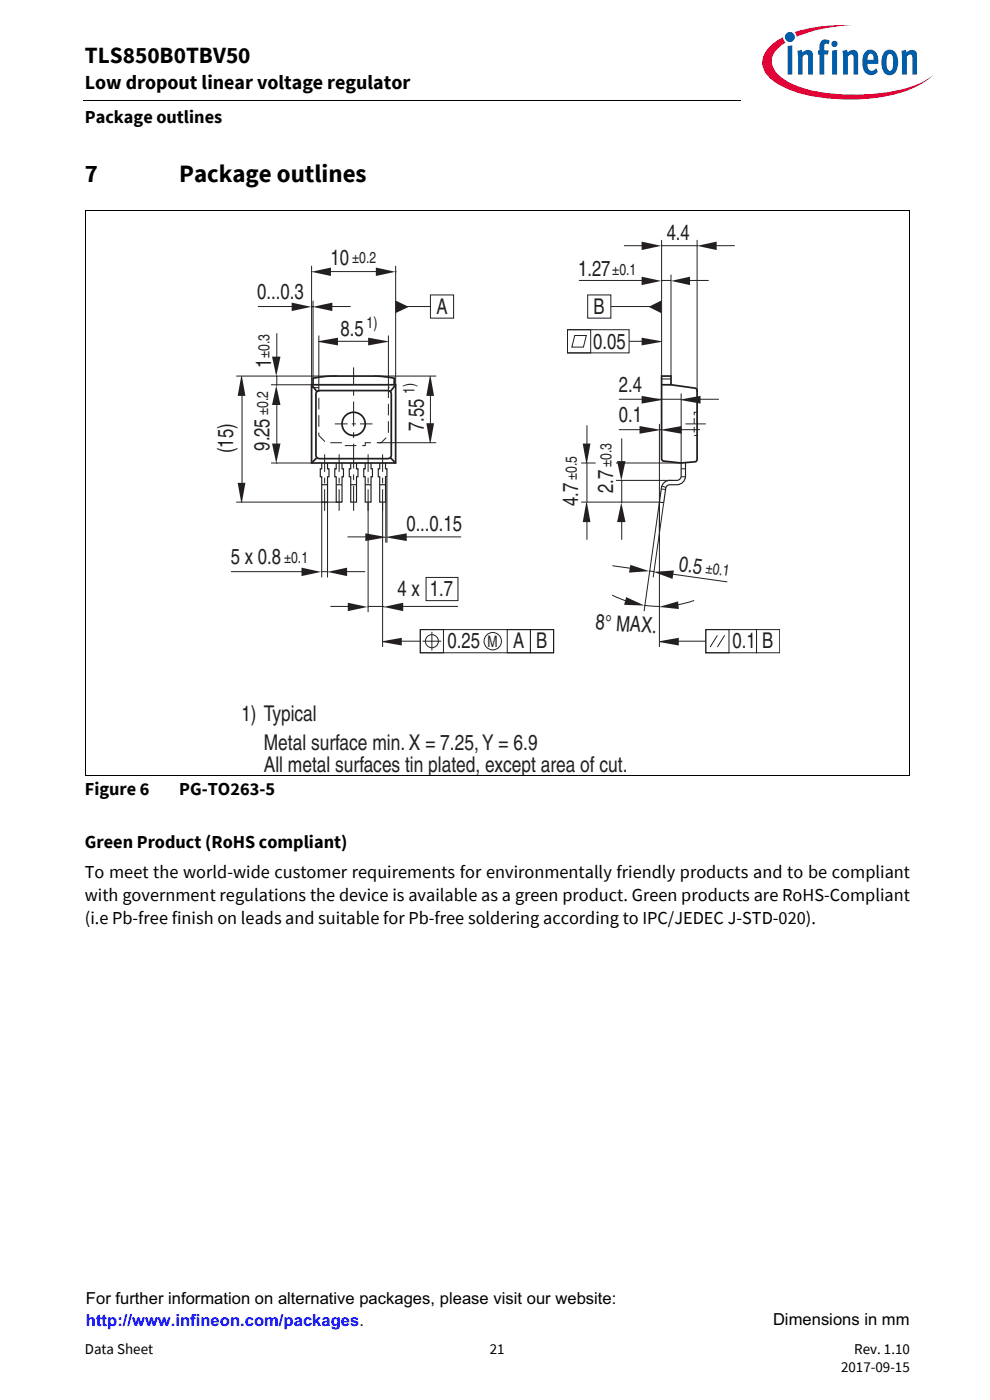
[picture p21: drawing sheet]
<svg xmlns="http://www.w3.org/2000/svg" width="210mm" height="297mm" viewBox="0 0 210 297" stroke-linecap="round" stroke-linejoin="round" font-family="sans-serif">
<defs><g id="words">
<g font-size="5.3">
<text x="18" y="38.5">7</text>
<text x="38" y="38.5">Package outlines</text>
</g>
<text font-size="4.9" x="18" y="13.4">TLS850B0TBV50</text>
<g font-size="4.6" fill="#231f20">
<text x="141.4" y="50.9">4.4</text>
<text x="70.1" y="56.1">10</text>
<text x="122.6" y="58.6">1.27</text>
<text x="54.6" y="63.5">0...0.3</text>
<text x="72.2" y="71.2">8.5</text>
<text x="92.6" y="66.6">A</text>
<text x="125.9" y="66.6">B</text>
<text x="57.5" y="78" transform="rotate(-90 57.5 78)">1</text>
<text x="125.8" y="73.9">0.05</text>
<text x="131.3" y="83.2">2.4</text>
<text x="131.3" y="89.6">0.1</text>
<text x="57.2" y="95.6" transform="rotate(-90 57.2 95.6)">9.25</text>
<text x="89.9" y="91.4" transform="rotate(-90 89.9 91.4)">7.55</text>
<text x="49.5" y="96.2" transform="rotate(-90 49.5 96.2)">(15)</text>
<text x="122.6" y="107.3" transform="rotate(-90 122.6 107.3)">4.7</text>
<text x="130" y="104.6" transform="rotate(-90 130 104.6)">2.7</text>
<text x="86.2" y="112.7">0...0.15</text>
<text x="49" y="119.7">5 x 0.8</text>
<text x="143.9" y="121.1" transform="rotate(8 143.9 121.1)">0.5</text>
<text x="84.3" y="126.5">4 x</text>
<text x="91.2" y="126.5">1.7</text>
<text x="94.9" y="137.6">0.25</text>
<text x="108.9" y="137.6">A</text>
<text x="113.7" y="137.6">B</text>
<text x="126.2" y="133.5" transform="rotate(4 126.2 133.5)">8° MAX.</text>
<text x="155.4" y="137.6">0.1</text>
<text x="161.7" y="137.6">B</text>
<text x="51.2" y="152.9">1) Typical</text>
<text x="56" y="159.1">Metal surface min. X = 7.25, Y = 6.9</text>
<text x="56" y="163.8">All metal surfaces tin plated, except area of cut.</text>
</g>
<text font-size="4.2" x="18" y="19">Low dropout linear voltage regulator</text>
<g font-size="3.9">
<text x="18" y="26.2">Package outlines</text>
<text x="18" y="168.6">Figure 6</text>
<text x="38" y="168.6">PG-TO263-5</text>
<text x="18" y="179.8">Green Product (RoHS compliant)</text>
<text x="18" y="186.2">To meet the world-wide customer requirements for environmentally friendly products and to be compliant</text>
<text x="18" y="191.1">with government regulations the device is available as a green product. Green products are RoHS-Compliant</text>
<text x="18" y="196.1">(i.e Pb-free finish on leads and suitable for Pb-free soldering according to IPC/JEDEC J-STD-020).</text>
</g>
<g font-size="3.5">
<text x="18.2" y="276.7">For further information on alternative packages, please visit our website:</text>
<text x="164" y="281.1">Dimensions in mm</text>
</g>
<text font-size="3.5" fill="#00f" x="18.2" y="281.2">http://www.infineon.com/packages.</text>
<g font-size="3.4" fill="#231f20">
<text x="74.7" y="55.8">±0.2</text>
<text x="129.9" y="58.3">±0.1</text>
<text x="77.8" y="69.5">1)</text>
<text x="57.2" y="75.9" transform="rotate(-90 57.2 75.9)">±0.3</text>
<text x="87.9" y="83.5" transform="rotate(-90 87.9 83.5)">1)</text>
<text x="56.9" y="88.1" transform="rotate(-90 56.9 88.1)">±0.2</text>
<text x="122.3" y="101.9" transform="rotate(-90 122.3 101.9)">±0.5</text>
<text x="129.7" y="99.1" transform="rotate(-90 129.7 99.1)">±0.3</text>
<text x="60.2" y="119.4">±0.1</text>
<text x="149.5" y="121.5" transform="rotate(8 149.5 121.5)">±0.1</text>
<text x="103.4" y="137.3">M</text>
</g>
<g font-size="3.2">
<text x="18" y="287.3">Data Sheet</text>
<text x="103.9" y="287.3">21</text>
<text x="181.2" y="287.3">Rev. 1.10</text>
<text x="178.4" y="291.2">2017-09-15</text>
</g>
</g></defs>
<path d="M17.7 21.3l.1 .1z" fill="#000"/>
<path d="M17.8 21.4h140.5" fill="none" stroke="#000" stroke-width=".21"/>
<path d="M157.3 5.1h42.7v21.5h-42.7z" fill="#fff"/>
<path d="M168.6 6.8l.4 1 1.4-.5a31.9 31.9 0 0 1 10.7-1.9 32.2 32.2 0 0 0-12.5 1.4zM163.4 9.8a4.3 4.3 0 0 0 0 6.9 21.8 21.8 0 0 0 11.7 4.1 38.5 38.5 0 0 0 18.7-2.1 14.3 14.3 0 0 0 4.2-2.8 18.4 18.4 0 0 1-8.8 3.5 40.4 40.4 0 0 1-20.2-1.2l-1.6-.7a6.4 6.4 0 0 1-3.7-4.4 5.1 5.1 0 0 1 2.9-4.1l-.3-.3-.2-.8-1 .5z" fill-rule="evenodd" fill="#e30034"/>
<path d="M166.5 7.8a1.06 1.06 0 0 0 2.1 0 1.06 1.06 0 0 0-2.1 0zM167.1 9.8v6h.9v-6.2zM169.1 10.8l.2 1.3v3.7h.9v-3.8l.7-.4h.3l.2 .3v3.9h1v-3.9a1.21 1.21 0 0 0-.8-1.3 1.21 1.21 0 0 0-1.4 .5l-.1-.6zM174.3 8.6a2.41 2.41 0 0 0-.5 2.1h-.3v.9h.3v4.2h1v-4.2h.8l.2-.9h-1v-.9a.49 .49 0 0 1 .3-.6 .49 .49 0 0 1 .6 .2l.3-.7a1.45 1.45 0 0 0-1.7-.1zM176.5 10.7v5.1h1v-5.2zM176.3 9.3a.7 .7 0 0 0 1.4 0 .7 .7 0 0 0-1.4 0zM178.7 10.8l.1 5h1v-3.8a.64 .64 0 0 1 .5-.5 .64 .64 0 0 1 .7 .4v3.9h1v-3.9a1.22 1.22 0 0 0-.8-1.3 1.22 1.22 0 0 0-1.4 .5l-.2-.6zM183.7 10.8a3.9 3.9 0 0 0-.1 4.7 1.76 1.76 0 0 0 2.6-.3l-.4-.7a.99 .99 0 0 1-1.6 .1l-.2-1.1h2.3v-.2a2.3 2.3 0 0 0-1.5-2.8h-.5zM184.2 11.7a.65 .65 0 0 1 .9-.2 .65 .65 0 0 1 .2 .9v.3h-1.3zM187.7 10.9a3.9 3.9 0 0 0 .1 4.8 1.68 1.68 0 0 0 2.6-1.5 3.8 3.8 0 0 0-.7-3.3 1.59 1.59 0 0 0-2 0zM188.4 11.6l.2-.1a.86 .86 0 0 1 .8 1.2v.7a1.26 1.26 0 0 1-.6 1.7 2.12 2.12 0 0 1-.7-2.4l.1-.9zM191.2 10.8l.1 5h1v-3.8l.7-.4h.3l.2 .3v3.9h1v-4.2a1.08 1.08 0 0 0-.6-1 1.08 1.08 0 0 0-1.3 .2l-.4 .3v-.6z" fill-rule="evenodd" fill="#005da9"/>
<g fill="none" stroke="#231f20" stroke-width=".21">
<path d="M66.1 56.4v25.2M69.8 57.6h10.4M83.9 56.4v25.2M66.4 63.8v16.6M140.3 80.4h2M144.5 99.5h.9M140.3 103.7l.9 .2M140.4 103.1l.8 .3M144.5 101.1h.9M89.1 133.6h28.3v4.9h-28.3zM89.1 133.6h5v4.9h-5zM89.6 136h4"/>
<path d="M91.6 134v4M107.6 133.6h4.9v4.9h-4.9zM112.5 133.6h4.9v4.9h-4.9z"/>
<circle cx="91.6" cy="136" r="1.38"/>
<circle cx="104.5" cy="136" r="1.84"/>
</g>
<g fill="none" stroke="#231f20" stroke-width=".37">
<path d="M140.3 79.8h2v1.8l5.1 .7 .4 .3 .1 14.9-.3 .4a15.6 15.6 0 0 1-7.1-.2l-.2-.4zM66.1 81.6h17.8v16.6h-17.8zM66.1 81.6l1.1 1.5M66.4 81.6v-1.4l3.7-.4h9.8l1.9 .1 1.8 .3v1.4M67.2 83.1l.5-.2h14.6a.74 .74 0 0 1 .7 .7v13a.74 .74 0 0 1-.7 .7h-14.6a.74 .74 0 0 1-.7-.7v-13zM67.2 97.1l-1.1 1.1M82.8 97.1l1.1 1.1M83.9 81.6l-1.1 1.5M140.3 81.6h2"/>
<circle cx="75" cy="89.9" r="2.46"/>
</g>
<path d="M71.9 108.4v-12M78.1 108.4v-12" fill="none" stroke="#231f20" stroke-width=".21" stroke-dasharray="4.6 1.2 1.2 1.2" stroke-linecap="butt"/>
<path d="M145.4 98.1v2.9a1.84 1.84 0 0 1-1.8 1.8h-1.5a.86 .86 0 0 0-.9 .8l-.4 3-.9-.1 .4-3.1a1.78 1.78 0 0 1 1.8-1.5h1.5a.92 .92 0 0 0 .9-.9v-2.8M71.3 102.8h1.2" fill="none" stroke="#231f20" stroke-width=".25"/>
<path d="M147.9 87.5h-.7v4.9h.7" fill="none" stroke="#231f20" stroke-width=".21" stroke-dasharray="1.2 .6" stroke-linecap="butt"/>
<path d="M71 89.9h8" fill="none" stroke="#231f20" stroke-width=".21" stroke-dasharray="2.7 .9 .9 .9" stroke-linecap="butt"/>
<path d="M145.4 89.9h4.3" fill="none" stroke="#231f20" stroke-width=".21" stroke-dasharray="6.1 1.2 1.2 1.2" stroke-linecap="butt"/>
<g fill="#231f20">
<path d="M66 57.7l4.2-.9v1.8z"/>
<path d="M79.7 56.8l4.2 .9-4.2 .9z"/>
</g>
<path d="M67.6 71.2v11M82.4 71.2v11" fill="none" stroke="#231f20" stroke-width=".21"/>
<g fill="#231f20">
<path d="M82.2 72.4v.1z"/>
<path d="M78.1 71.6l4.1 .8v.1l-4.1 .8z"/>
</g>
<path d="M70.1 72.4h10.1" fill="none" stroke="#231f20" stroke-width=".21"/>
<g fill="#231f20">
<path d="M67.5 72.4v.1z"/>
<path d="M67.5 72.4l4.2-.8v1.7l-4.2-.8z"/>
</g>
<path d="M79.3 79.8h13.2M80.2 93.9h12.3M91.3 83.5v6.7" fill="none" stroke="#231f20" stroke-width=".21"/>
<g fill="#231f20">
<path d="M91.2 79.8h.1z"/>
<path d="M91.2 79.8h.1l.8 4.2h-1.7z"/>
<path d="M91.2 94h.1z"/>
<path d="M90.4 89.8h1.7l-.8 4.2h-.1z"/>
</g>
<path d="M50.1 79.8h21.5M57.5 81.6h8.6M57.5 98.2h8.9M58.7 85.3v9.2M50.1 106.5h22.1" fill="none" stroke="#231f20" stroke-width=".21"/>
<g fill="#231f20">
<path d="M58.6 81.8l.9 4.1h-1.8z"/>
<path d="M57.7 94.1h1.8l-.9 4.2z"/>
</g>
<path d="M58.7 70.7v6.3" fill="none" stroke="#231f20" stroke-width=".21"/>
<path d="M57.7 75.7h1.8l-.9 4.1z" fill="#231f20"/>
<path d="M58.7 79.8v1.8" fill="none" stroke="#231f20" stroke-width=".21"/>
<g fill="#231f20">
<path d="M51.2 79.8h.1z"/>
<path d="M51.2 79.8h.1l.8 4.2h-1.7z"/>
</g>
<path d="M51.3 83.5v19.3" fill="none" stroke="#231f20" stroke-width=".21"/>
<g fill="#231f20">
<path d="M51.2 106.6h.1z"/>
<path d="M50.4 102.4h1.7l-.8 4.2h-.1z"/>
</g>
<path d="M81.8 101v14.1M85.8 113.9h12" fill="none" stroke="#231f20" stroke-width=".21"/>
<g fill="#231f20">
<path d="M81.4 114l.7-.1v.1z"/>
<path d="M82.1 113.9l4.2-.8v1.7l-4.2-.8z"/>
</g>
<path d="M73.7 113.9h4.3" fill="none" stroke="#231f20" stroke-width=".21"/>
<g fill="#231f20">
<path d="M81.7 113.9v.1z"/>
<path d="M77.5 113.1l4.2 .8v.1l-4.2 .8z"/>
</g>
<path d="M68.2 121.3h1.3M78.1 128.6h3.4" fill="none" stroke="#231f20" stroke-width=".21"/>
<path d="M69.5 121.3l4.1-.9v1.8z" fill="#231f20"/>
<path d="M49 121.3h15.6" fill="none" stroke="#231f20" stroke-width=".21"/>
<path d="M64 120.4l4.1 .9-4.1 .9z" fill="#231f20"/>
<path d="M85.1 128.6h12" fill="none" stroke="#231f20" stroke-width=".21"/>
<path d="M81.4 128.8l4.1-.9v1.8z" fill="#231f20"/>
<path d="M70.1 128.6h4.3" fill="none" stroke="#231f20" stroke-width=".21"/>
<path d="M73.8 127.9l4.1 .9-4.1 .9z" fill="#231f20"/>
<path d="M84.8 136h4.3" fill="none" stroke="#231f20" stroke-width=".21"/>
<g fill="#231f20">
<path d="M81.1 136v.2z"/>
<path d="M81.1 136l4.1-.7v1.6l-4.1-.7z"/>
</g>
<path d="M122.8 59.5h15.1M140.3 50.9v28.9M142.3 58.3v21.5" fill="none" stroke="#231f20" stroke-width=".21"/>
<path d="M136.1 58.7l4.2 .9-4.2 .9z" fill="#231f20"/>
<path d="M146 59.5h4.3" fill="none" stroke="#231f20" stroke-width=".21"/>
<g fill="#231f20">
<path d="M142.2 59.6h.1z"/>
<path d="M142.3 59.6l4.1-.9v1.8z"/>
</g>
<path d="M140.3 59.5h2M147.9 50.9v32.3M151.5 52.1h4.3" fill="none" stroke="#231f20" stroke-width=".21"/>
<path d="M147.8 52.2l4.2-.9v1.7z" fill="#231f20"/>
<path d="M132.3 52.1h4.3" fill="none" stroke="#231f20" stroke-width=".21"/>
<path d="M136.1 51.3l4.2 .9-4.2 .8z" fill="#231f20"/>
<path d="M140.3 52.1h7.6M124.6 62.6h5v4.9h-5zM129.6 65h9.2" fill="none" stroke="#231f20" stroke-width=".21"/>
<path d="M137.6 65.1l2.7-1.3v2.6z" fill="#231f20"/>
<path d="M123.3 106.5h16.6M130.6 101.9h11.7" fill="none" stroke="#231f20" stroke-width=".21"/>
<path d="M130.9 97.8h1.8l-.9 4.2z" fill="#231f20"/>
<path d="M124.5 90.2v4.3" fill="none" stroke="#231f20" stroke-width=".21"/>
<g fill="#231f20">
<path d="M124.3 98.3h.2z"/>
<path d="M123.6 94.1h1.6l-.7 4.2h-.2z"/>
</g>
<path d="M124.5 110.2v4.3M131.9 110.2v4.3" fill="none" stroke="#231f20" stroke-width=".21"/>
<g fill="#231f20">
<path d="M124.3 106.6h.2z"/>
<path d="M124.3 106.6h.2l.7 4.2h-1.6z"/>
</g>
<path d="M124.5 98.2v8.3M139.9 89.9v47.4M131.9 101.9v4.6M140.7 106.8l-2.2 15.7M137.8 121.1l.9 .2" fill="none" stroke="#231f20" stroke-width=".21"/>
<path d="M138.6 121.3l4.3-.3-.3 1.8z" fill="#231f20"/>
<path d="M129.9 120l4.3 .6" fill="none" stroke="#231f20" stroke-width=".21"/>
<path d="M133.7 119.8l4 1.4-4.3 .3z" fill="#231f20"/>
<path d="M131.9 93v5.2M139.9 106.5l-3.3 23.2" fill="none" stroke="#231f20" stroke-width=".21"/>
<g fill="#231f20">
<path d="M131.8 106.6l.9 4.2h-1.8z"/>
<path d="M139.8 128.8l4-1.2 .2 1.6z"/>
<path d="M132.8 126.7l3.9 1.8-4.3-.2z"/>
</g>
<path d="M123.3 98.2h3M144.5 83.5v14.7h-13.9M73.2 121.3h4.3M129.8 126.3l3.9 1.5M136.8 128.4l3.1 .2M142.4 121.8l11.9 1.6M147.2 127.4l-1.8 .5-2.5 .5" fill="none" stroke="#231f20" stroke-width=".21"/>
<g fill="#231f20">
<path d="M140.3 84.7v.2z"/>
<path d="M136.1 84l4.2 .7v.2l-4.2 .7z"/>
</g>
<path d="M131.3 84.7h13.2" fill="none" stroke="#231f20" stroke-width=".21"/>
<g fill="#231f20">
<path d="M144.4 84.7v.2z"/>
<path d="M144.4 84.7l4.2-.7v1.6l-4.2-.7z"/>
</g>
<path d="M54.7 65h7.7M148.2 84.7h4.3M78.1 106.5v23.4M81.2 106.5v30.8M82.1 101.3v13.8M90.4 122.5h6.7v4.9h-6.7z" fill="none" stroke="#231f20" stroke-width=".21"/>
<path d="M68.2 98.2v1.3h-.3v1.6h.3v5.4h1.3v-5.4h.3v-1.6h-.3v-1.3M71.3 98.2v1.3h-.3v1.6h.3v5.4h1.2v-5.4h.4v-1.6h-.4v-1.3M74.4 98.2v1.3h-.3v1.6h.3v5.4h1.2v-5.4h.3v-1.6h-.3v-1.3M77.5 98.2v1.3h-.3v1.6h.3v5.4h1.2v-5.4h.3v-1.6h-.3v-1.3M80.5 98.2v1.3h-.3v1.6h.3v5.4h1.3v-5.4h.3v-1.6h-.3v-1.3M68.2 102.8h1.3M77.5 102.8h1.2M80.5 102.8h1.3" fill="none" stroke="#231f20" stroke-width=".25"/>
<path d="M68.9 108.4v-12M81.2 108.4v-12" fill="none" stroke="#231f20" stroke-width=".21" stroke-dasharray="4.6 1.2 1.2 1.2" stroke-linecap="butt"/>
<path d="M75 108.4v-30.5" fill="none" stroke="#231f20" stroke-width=".21" stroke-dasharray="5.3 1.2 1.2 1.2" stroke-linecap="butt"/>
<path d="M61.9 64.2l4.1 .9-4.1 .9z" fill="#231f20"/>
<path d="M66.1 65h.3" fill="none" stroke="#231f20" stroke-width=".21"/>
<path d="M66.3 65.1l4.2-.9v1.8z" fill="#231f20"/>
<path d="M70.1 65h4.3M85.6 65h5.7" fill="none" stroke="#231f20" stroke-width=".21"/>
<path d="M83.9 63.8l2.8 1.3-2.8 1.3z" fill="#231f20"/>
<path d="M91.3 62.6h4.9v4.9h-4.9zM143.6 136h6.1" fill="none" stroke="#231f20" stroke-width=".21"/>
<g fill="#231f20">
<path d="M139.8 136v.2z"/>
<path d="M139.8 136l4.2-.7v1.6l-4.2-.7z"/>
</g>
<path d="M131.3 91.2h4.9M149.7 133.6h10.8v4.9h-10.8zM149.7 133.6h4.9v4.9h-4.9zM152.2 134.8l-1.6 2.5M153.7 134.8l-1.5 2.5M160.5 133.6h4.9v4.9h-4.9z" fill="none" stroke="#231f20" stroke-width=".21"/>
<g fill="#231f20">
<path d="M139.8 91.1v.2z"/>
<path d="M135.6 90.4l4.2 .7v.2l-4.2 .7z"/>
</g>
<path d="M139.9 91.2h.4" fill="none" stroke="#231f20" stroke-width=".21"/>
<g fill="#231f20">
<path d="M140.4 91.1v.2z"/>
<path d="M140.4 91.1l4.2-.7v1.6l-4.2-.7z"/>
</g>
<path d="M120.4 69.9h13v5h-13zM120.4 69.9h4.9v5h-4.9zM121.9 71.2h2.5l-.7 2.4h-2.4zM133.4 72.4h3.3M144.2 91.2h4.3" fill="none" stroke="#231f20" stroke-width=".21"/>
<g fill="#231f20">
<path d="M140.3 72.4v.1z"/>
<path d="M136.1 71.6l4.2 .8v.1l-4.2 .8z"/>
</g>
<path d="M74.4 102.8h1.2" fill="none" stroke="#231f20" stroke-width=".25"/>
<path d="M68.2 106.5v16M69.5 106.5v16" fill="none" stroke="#231f20" stroke-width=".21"/>
<path d="M66.1 82.2h1.5v10.2l1.6 1.5h3.3v.6h5v-.6h3.3l1.6-1.5v-10.2h1.5" fill="none" stroke="#231f20" stroke-width=".21" stroke-dasharray="2.5 1.2" stroke-linecap="butt"/>
<path d="M18 44.6h175M18 44.6v119.9M192.9 44.6v120M18 164.5h174.9" fill="none" stroke="#000" stroke-width=".21"/>
<g fill="#fff">
<path d="M18.2 274.3h123.2v7.7h-123.2z"/>
<path d="M162.5 278.7h29.7v3.3h-29.7z"/>
</g>
<use href="#words"/>
</svg>
